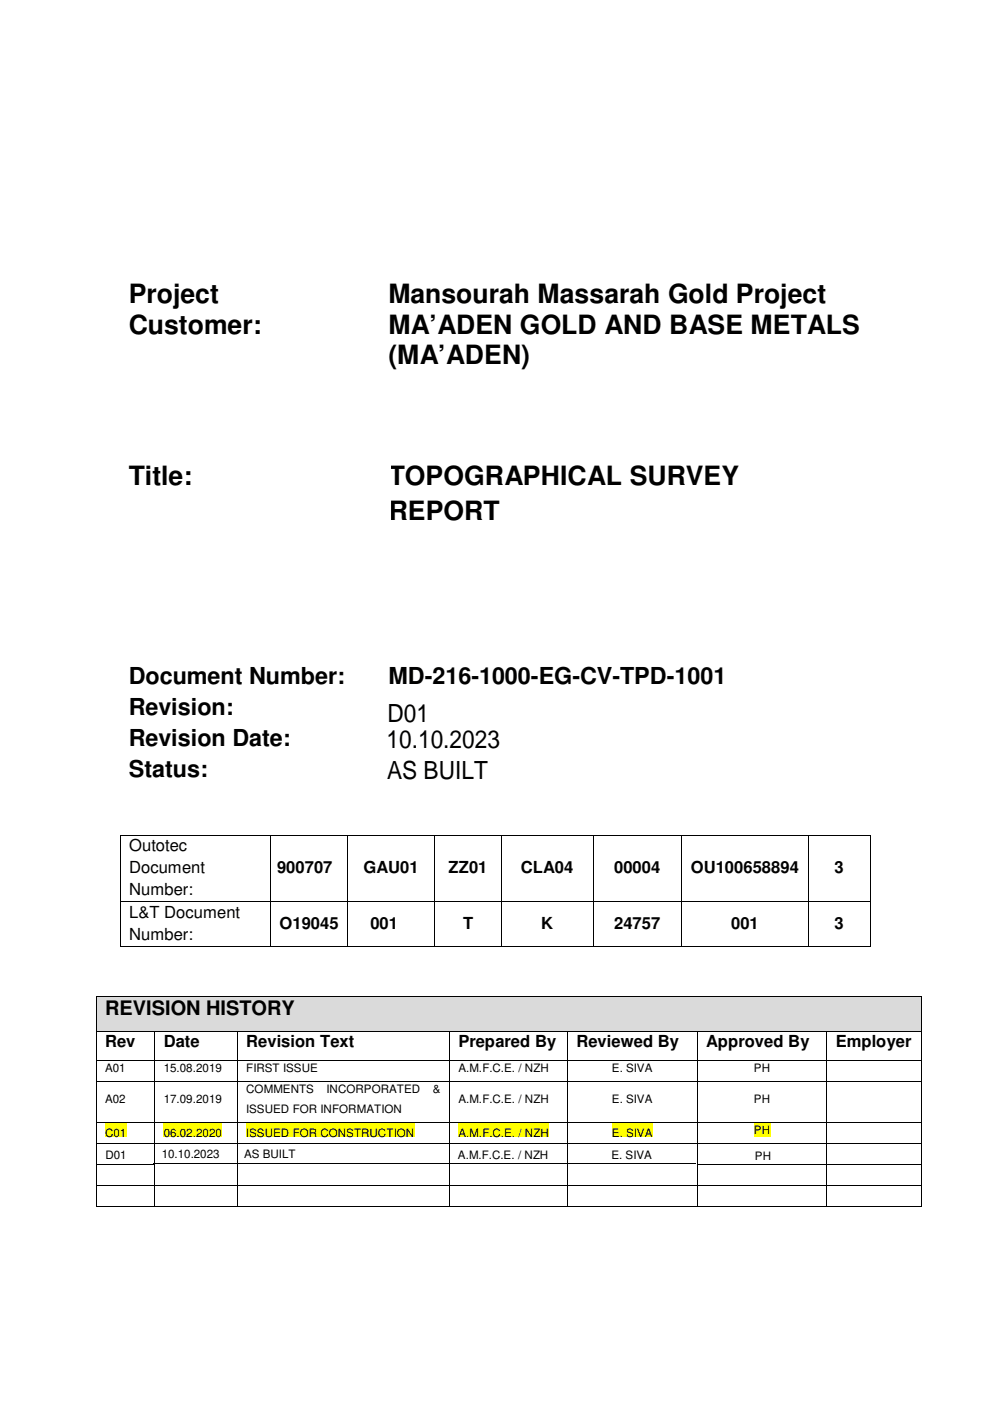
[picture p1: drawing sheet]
<svg xmlns="http://www.w3.org/2000/svg" width="210mm" height="297mm" viewBox="0 0 210 297" stroke-linecap="round" stroke-linejoin="round" font-family="sans-serif">
<defs><g id="words">
<g font-size="5.6">
<text x="27.3" y="64.3">Project</text>
<text x="82.3" y="64.3">Mansourah Massarah Gold Project</text>
<text x="27.3" y="70.8">Customer:</text>
<text x="82.3" y="70.8">MA’ADEN GOLD AND BASE METALS</text>
<text x="82.3" y="77.3">(MA’ADEN)</text>
<text x="27.3" y="102.7">Title:</text>
<text x="82.4" y="102.7">TOPOGRAPHICAL SURVEY</text>
<text x="82.4" y="110.2">REPORT</text>
</g>
<g font-size="5.3">
<text x="82.2" y="153">D01</text>
<text x="82" y="158.5">10.10.2023</text>
<text x="82.1" y="165.1">AS BUILT</text>
</g>
<g font-size="5">
<text x="27.3" y="145">Document Number:</text>
<text x="82.3" y="145">MD-216-1000-EG-CV-TPD-1001</text>
<text x="27.3" y="151.6">Revision:</text>
<text x="27.3" y="158.1">Revision Date:</text>
<text x="27.3" y="164.6">Status:</text>
</g>
<text font-size="4.2" x="22.3" y="215.2">REVISION HISTORY</text>
<g font-size="3.5">
<text x="27.4" y="180.4">Outotec</text>
<text x="27.4" y="185.1">Document</text>
<text x="58.8" y="185">900707</text>
<text x="77" y="185.1">GAU01</text>
<text x="95.1" y="185.1">ZZ01</text>
<text x="110.4" y="185.1">CLA04</text>
<text x="130.2" y="185.1">00004</text>
<text x="146.5" y="185.1">OU100658894</text>
<text x="177" y="185.1">3</text>
<text x="27.4" y="189.8">Number:</text>
<text x="27.4" y="194.6">L&amp;T Document</text>
<text x="59.3" y="196.9">O19045</text>
<text x="78.5" y="196.9">001</text>
<text x="98.2" y="196.9">T</text>
<text x="114.8" y="196.9">K</text>
<text x="130.2" y="196.9">24757</text>
<text x="155" y="196.9">001</text>
<text x="177" y="196.9">3</text>
<text x="27.4" y="199.3">Number:</text>
<text x="22.3" y="222">Rev</text>
<text x="34.7" y="222">Date</text>
<text x="52.2" y="222">Revision Text</text>
<text x="97.2" y="222">Prepared By</text>
<text x="122.2" y="222">Reviewed By</text>
<text x="149.7" y="222">Approved By</text>
<text x="177.2" y="222">Employer</text>
</g>
<g font-size="2.5">
<text x="22.3" y="227.3">A01</text>
<text x="34.7" y="227.3">15.08.2019</text>
<text x="52.2" y="227.3">FIRST ISSUE</text>
<text x="97.2" y="227.3">A.M.F.C.E. / NZH</text>
<text x="129.8" y="227.3">E. SIVA</text>
<text x="159.9" y="227.3">PH</text>
<text x="22.3" y="233.8">A02</text>
<text x="34.7" y="233.8">17.09.2019</text>
<text x="52.2" y="231.7">COMMENTS</text>
<text x="69.3" y="231.7">INCORPORATED</text>
<text x="91.7" y="231.7">&amp;</text>
<text x="97.2" y="233.8">A.M.F.C.E. / NZH</text>
<text x="129.8" y="233.8">E. SIVA</text>
<text x="159.9" y="233.8">PH</text>
<text x="52.2" y="236">ISSUED FOR INFORMATION</text>
<text x="22.3" y="241">C01</text>
<text x="22.4" y="245.7">D01</text>
<text x="34.3" y="245.5">10.10.2023</text>
<text x="34.7" y="241">06.02.2020</text>
<text x="51.8" y="245.5">AS BUILT</text>
<text x="52.2" y="241">ISSUED FOR CONSTRUCTION</text>
<text x="97.1" y="245.7">A.M.F.C.E. / NZH</text>
<text x="97.2" y="241">A.M.F.C.E. / NZH</text>
<text x="129.6" y="245.7">E. SIVA</text>
<text x="129.8" y="241">E. SIVA</text>
<text x="159.9" y="240.4">PH</text>
<text x="160.1" y="246">PH</text>
</g>
</g></defs>
<g fill="#000">
<path d="M25.4 177h.2v.1h-.2zM57.3 177h.1v.1h-.1zM73.6 177h.2v.1h-.2zM92.1 177h.1v.1h-.1zM106.3 177h.2v.1h-.2zM125.6 177h.2v.1h-.2zM144.5 177h.2v.1h-.2zM171.3 177h.1v.1h-.1zM184.4 177h.2v.1h-.2zM25.4 191.1h.2v.2h-.2zM57.3 191.1h.1v.2h-.1zM73.6 191.1h.2v.2h-.2z"/>
<path d="M92.1 191.1h.1v.2h-.1zM106.3 191.1h.2v.2h-.2zM125.6 191.1h.2v.2h-.2zM144.5 191.1h.2v.2h-.2zM171.3 191.1h.1v.2h-.1zM184.4 191.1h.2v.2h-.2zM25.4 200.7h.2v.1h-.2zM57.3 200.7h.1v.1h-.1zM73.6 200.7h.2v.1h-.2zM92.1 200.7h.1v.1h-.1zM106.3 200.7h.2v.1h-.2zM125.6 200.7h.2v.1h-.2z"/>
<path d="M144.5 200.7h.2v.1h-.2zM171.3 200.7h.1v.1h-.1zM184.4 200.7h.2v.1h-.2z"/>
</g>
<g fill="none" stroke="#000" stroke-width=".21">
<path d="M25.5 177.1v14M25.6 177h31.7M57.4 177.1v14M57.4 177h16.2M73.7 177.1v14M73.8 177h18.3M92.2 177.1v14M92.2 177h14.1M106.4 177.1v14M106.5 177h19.1M125.7 177.1v14M125.8 177h18.7"/>
<path d="M144.6 177.1v14M144.7 177h26.6M171.4 177.1v14M171.4 177h13M184.5 177.1v14M25.5 191.3v9.4M25.6 191.2h31.7M57.4 191.3v9.4M57.4 191.2h16.2M73.7 191.3v9.4M73.8 191.2h18.3M92.2 191.3v9.4"/>
<path d="M92.2 191.2h14.1M106.4 191.3v9.4M106.5 191.2h19.1M125.7 191.3v9.4M125.8 191.2h18.7M144.6 191.3v9.4M144.7 191.2h26.6M171.4 191.3v9.4M171.4 191.2h13M184.5 191.3v9.4M25.6 200.7h31.7M57.4 200.7h16.2"/>
<path d="M73.8 200.7h18.3M92.2 200.7h14.1M106.5 200.7h19.1M125.8 200.7h18.7M144.7 200.7h26.6M171.4 200.7h13"/>
</g>
<g fill="#dadada">
<path d="M20.4 211.3h174.9v7.3h-174.9z"/>
<path d="M22.3 211.3h171.2v7.3h-171.2z"/>
</g>
<g fill="#000">
<path d="M20.3 211.1h.1v.2h-.1zM20.3 218.6h.1v.1h-.1zM32.7 218.6h.2v.1h-.2zM50.2 218.6h.2v.1h-.2zM95.2 218.6h.2v.1h-.2zM120.2 218.6h.2v.1h-.2zM147.7 218.6h.2v.1h-.2zM175.2 218.6h.2v.1h-.2zM195.3 211.1h.2v.2h-.2zM195.3 218.6h.2v.1h-.2zM20.3 224.8h.1v.2h-.1zM20.3 229.3h.1v.1h-.1z"/>
<path d="M32.7 224.8h.2v.2h-.2zM32.7 229.3h.2v.1h-.2zM50.2 224.8h.2v.2h-.2zM50.2 229.3h.2v.1h-.2zM95.2 224.8h.2v.2h-.2zM95.2 229.3h.2v.1h-.2zM120.2 224.8h.2v.2h-.2zM120.2 229.3h.2v.1h-.2zM147.7 224.8h.2v.2h-.2zM147.7 229.3h.2v.1h-.2zM175.2 224.8h.2v.2h-.2zM175.2 229.3h.2v.1h-.2z"/>
<path d="M195.3 224.8h.2v.2h-.2zM195.3 229.3h.2v.1h-.2z"/>
</g>
<g fill="none" stroke="#000" stroke-width=".21">
<path d="M20.4 211.3v7.3M20.4 218.7v6.1M20.4 211.2h174.9M20.4 218.7h12.3M32.8 218.7v6.1M32.9 218.7h17.3M50.3 218.7v6.1M50.4 218.7h44.8M95.3 218.7v6.1M95.4 218.7h24.8M120.3 218.7v6.1M120.4 218.7h27.3"/>
<path d="M147.8 218.7v6.1M147.9 218.7h27.3M175.3 218.7v6.1M175.4 218.7h19.9M195.4 211.3v7.3M195.4 218.7v6.1M20.4 225v4.3M20.4 229.4v8.6M20.4 224.9h12.3M20.4 229.4h12.3M32.8 225v4.3M32.8 229.4v8.6"/>
<path d="M32.9 224.9h17.3M32.9 229.4h17.3M50.3 225v4.3M50.3 229.4v8.6M50.4 224.9h44.8M50.4 229.4h44.8M95.3 225v4.3M95.3 229.4v8.6M95.4 224.9h24.8M95.4 229.4h24.8M120.3 225v4.3M120.3 229.4v8.6"/>
<path d="M120.4 224.9h27.3M120.4 229.4h27.3M147.8 225v4.3M147.8 229.4v8.6M147.9 224.9h27.3M147.9 229.4h27.3M175.3 225v4.3M175.3 229.4v8.6M175.4 224.9h19.9M175.4 229.4h19.9M195.4 225v4.3M195.4 229.4v8.6"/>
</g>
<g fill="#ff0">
<path d="M22.3 238.1h4.5v2.9h-4.5z"/>
<path d="M34.7 238.1h12.4v2.9h-12.4z"/>
<path d="M52.2 238.1h35.7v2.9h-35.7z"/>
<path d="M97.2 238.1h19.2v2.9h-19.2z"/>
<path d="M129.8 238.1h8.6v2.9h-8.6z"/>
<path d="M159.9 238.1h3.4v2.9h-3.4z"/>
</g>
<g fill="#000">
<path d="M20.3 238h.1v.1h-.1zM32.7 238h.2v.1h-.2zM50.2 238h.2v.1h-.2zM95.2 238h.2v.1h-.2zM120.2 238h.2v.1h-.2zM147.7 238h.2v.1h-.2zM175.2 238h.2v.1h-.2zM195.3 238h.2v.1h-.2zM20.3 242.4h.1v.2h-.1zM20.3 246.8h.1v.2h-.1zM20.3 251.3h.1v.2h-.1zM20.3 255.7h.1v.2h-.1z"/>
<path d="M32.4 246.5h.1v.2h-.1zM32.7 242.4h.2v.2h-.2zM32.7 251.3h.2v.2h-.2zM32.7 255.7h.2v.2h-.2zM49.9 246.5h.2v.2h-.2zM50.2 242.4h.2v.2h-.2zM50.2 251.3h.2v.2h-.2zM50.2 255.7h.2v.2h-.2zM94.9 246.5h.2v.2h-.2zM95.2 242.4h.2v.2h-.2zM95.2 251.3h.2v.2h-.2zM95.2 255.7h.2v.2h-.2z"/>
<path d="M119.9 246.5h.2v.2h-.2zM120.2 242.4h.2v.2h-.2zM120.2 251.3h.2v.2h-.2zM120.2 255.7h.2v.2h-.2zM147.4 246.5h.2v.2h-.2zM147.7 242.4h.2v.2h-.2zM147.7 251.3h.2v.2h-.2zM147.7 255.7h.2v.2h-.2zM175.2 242.4h.2v.2h-.2zM175.2 246.8h.2v.2h-.2zM175.2 251.3h.2v.2h-.2zM175.2 255.7h.2v.2h-.2z"/>
<path d="M195.3 242.4h.2v.2h-.2zM195.3 246.8h.2v.2h-.2zM195.3 251.3h.2v.2h-.2zM195.3 255.7h.2v.2h-.2z"/>
</g>
<g fill="none" stroke="#000" stroke-width=".21">
<path d="M20.4 238.1v4.3M20.4 238h12.3M32.8 238.1v4.3M32.9 238h17.3M50.3 238.1v4.3M50.4 238h44.8M95.3 238.1v4.3M95.4 238h24.8M120.3 238.1v4.3M120.4 238h27.3M147.8 238.1v4.3M147.9 238h27.3"/>
<path d="M175.3 238.1v4.3M175.4 238h19.9M195.4 238.1v4.3M20.4 242.6v4.2M20.4 247v4.3M20.4 251.5v4.2M20.4 242.5h12.3M20.4 246.9h12.3M20.4 251.4h12.3M20.4 255.8h12.3M32.5 246.6h17.4M32.8 242.6v4.2"/>
<path d="M32.8 247v4.3M32.8 251.5v4.2M32.9 242.5h17.3M32.9 251.4h17.3M32.9 255.8h17.3M50.1 246.6h44.8M50.3 242.6v4.2M50.3 247v4.3M50.3 251.5v4.2M50.4 242.5h44.8M50.4 251.4h44.8M50.4 255.8h44.8"/>
<path d="M95.1 246.6h24.8M95.3 242.6v4.2M95.3 247v4.3M95.3 251.5v4.2M95.4 242.5h24.8M95.4 251.4h24.8M95.4 255.8h24.8M120.1 246.6h27.3M120.3 242.6v4.2M120.3 247v4.3M120.3 251.5v4.2M120.4 242.5h27.3"/>
<path d="M120.4 251.4h27.3M120.4 255.8h27.3M147.8 242.6v4.2M147.8 247v4.3M147.8 251.5v4.2M147.9 242.5h27.3M147.9 246.9h27.3M147.9 251.4h27.3M147.9 255.8h27.3M175.3 242.6v4.2M175.3 247v4.3M175.3 251.5v4.2"/>
<path d="M175.4 242.5h19.9M175.4 246.9h19.9M175.4 251.4h19.9M175.4 255.8h19.9M195.4 242.6v4.2M195.4 247v4.3M195.4 251.5v4.2"/>
</g>
<use href="#words"/>
</svg>
